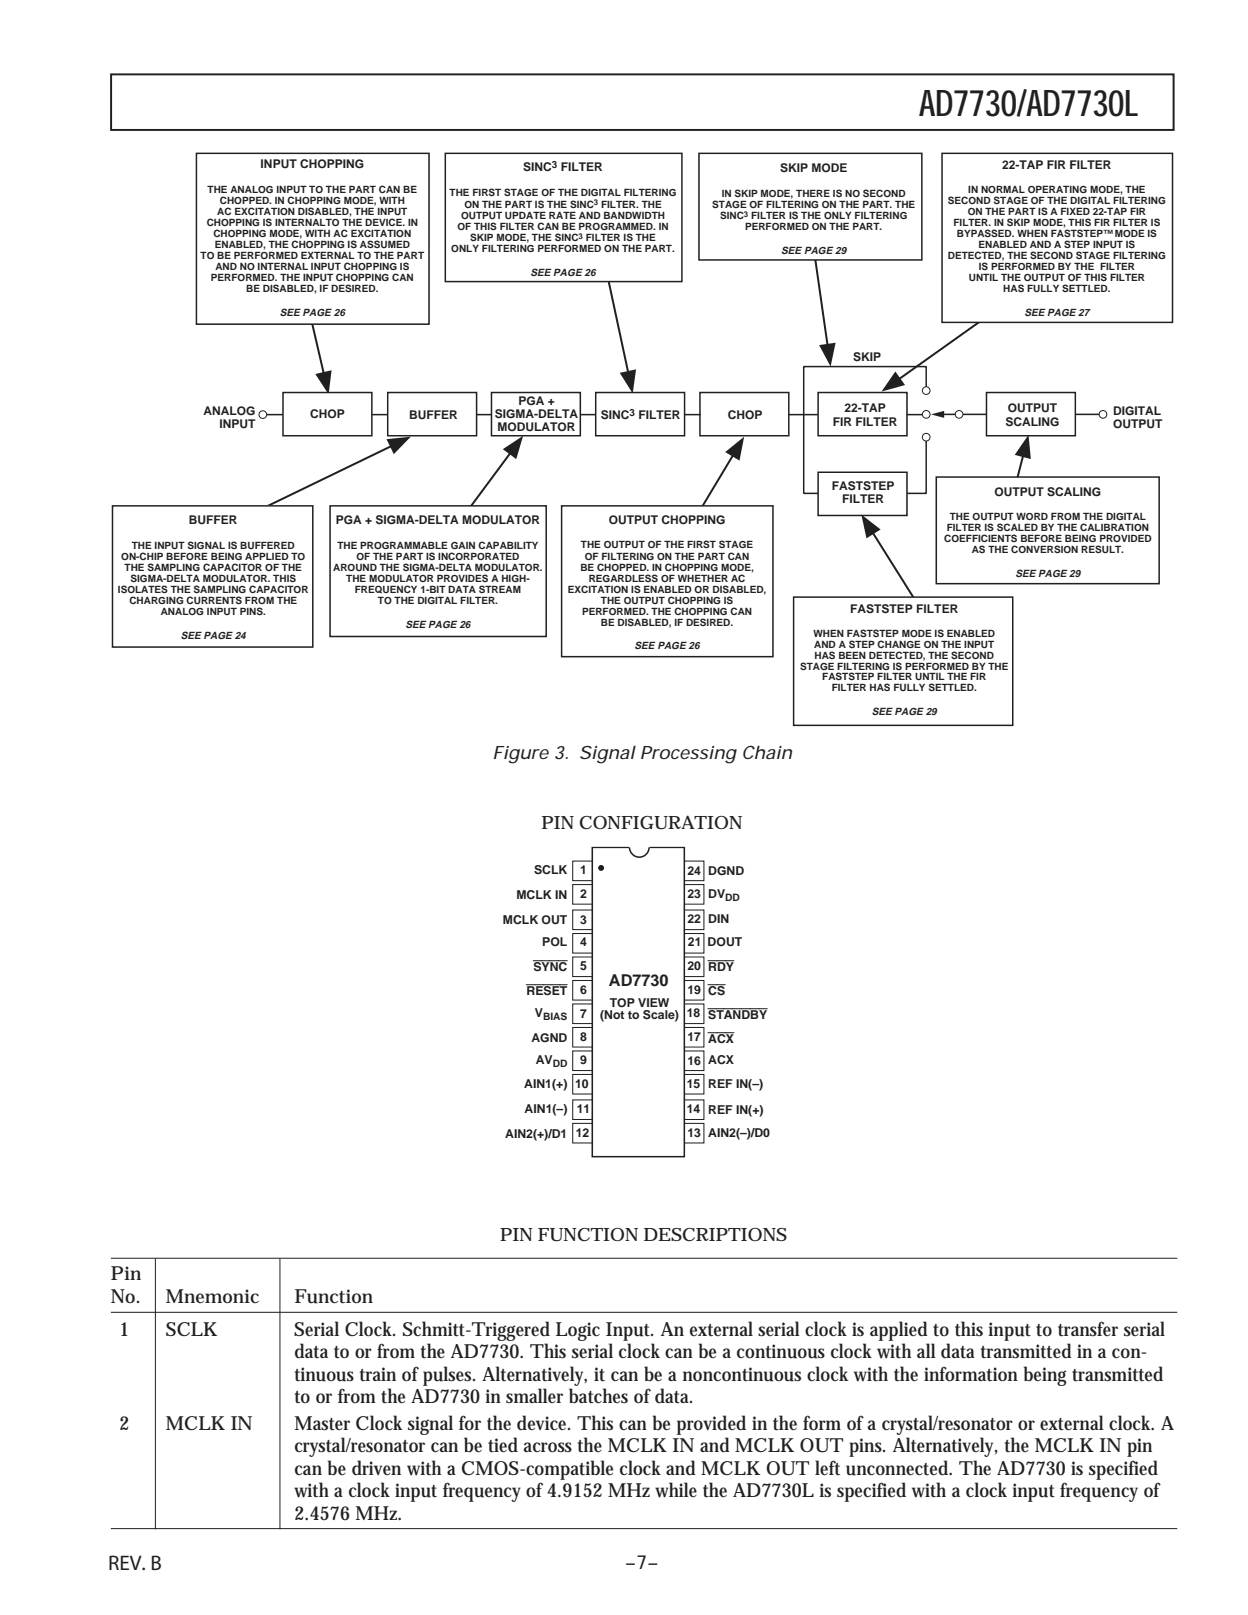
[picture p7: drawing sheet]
<svg xmlns="http://www.w3.org/2000/svg" width="216mm" height="279mm" viewBox="0 0 216 279" stroke-linecap="round" stroke-linejoin="round" font-family="sans-serif">
<defs><g id="words">
<text font-size="6.3" fill="#231f20" x="159" y="20.1">AD7730/AD7730L</text>
<text font-size="3.6" fill="#231f20" x="18.7" y="271.6">REV. B</text>
<g font-size="3.4" fill="#231f20">
<text x="19.2" y="221.5">Pin</text>
<text x="19.2" y="225.3">No.</text>
<text x="28.7" y="225.3">Mnemonic</text>
<text x="50.9" y="225.3">Function</text>
<text x="20.7" y="231.1">1</text>
<text x="28.7" y="231.1">SCLK</text>
<text x="50.9" y="231.1">Serial Clock. Schmitt-Triggered Logic Input. An external serial clock is applied to this input to transfer serial</text>
<text x="50.9" y="235">data to or from the AD7730. This serial clock can be a continuous clock with all data transmitted in a con-</text>
<text x="50.9" y="238.9">tinuous train of pulses. Alternatively, it can be a noncontinuous clock with the information being transmitted</text>
<text x="50.9" y="242.8">to or from the AD7730 in smaller batches of data.</text>
<text x="20.7" y="247.4">2</text>
<text x="28.7" y="247.4">MCLK IN</text>
<text x="50.9" y="247.4">Master Clock signal for the device. This can be provided in the form of a crystal/resonator or external clock. A</text>
<text x="50.9" y="251.2">crystal/resonator can be tied across the MCLK IN and MCLK OUT pins. Alternatively, the MCLK IN pin</text>
<text x="50.9" y="255.1">can be driven with a CMOS-compatible clock and MCLK OUT left unconnected. The AD7730 is specified</text>
<text x="50.9" y="259">with a clock input frequency of 4.9152 MHz while the AD7730L is specified with a clock input frequency of</text>
<text x="50.9" y="262.9">2.4576 MHz.</text>
<text x="108.2" y="271.5">–7–</text>
</g>
<g font-size="3.2" fill="#231f20">
<text x="85.2" y="131.4">Figure 3. Signal Processing Chain</text>
<text x="93.7" y="143.3">PIN CONFIGURATION</text>
<text x="86.5" y="214.6">PIN FUNCTION DESCRIPTIONS</text>
</g>
<text font-size="2.8" fill="#231f20" x="105.3" y="170.6">AD7730</text>
<g font-size="2.1" fill="#231f20">
<text x="45.1" y="29.1">INPUT CHOPPING</text>
<text x="90.5" y="29.6">SINC</text>
<text x="97" y="29.6">FILTER</text>
<text x="134.9" y="29.8">SKIP MODE</text>
<text x="173.4" y="29.2">22-TAP FIR FILTER</text>
<text x="147.6" y="62.4">SKIP</text>
<text x="35.2" y="71.8">ANALOG</text>
<text x="89.7" y="70">PGA +</text>
<text x="146.1" y="71.3">22-TAP</text>
<text x="174.3" y="71.3">OUTPUT</text>
<text x="192.6" y="71.8">DIGITAL</text>
<text x="38" y="74">INPUT</text>
<text x="53.6" y="72.4">CHOP</text>
<text x="70.8" y="72.5">BUFFER</text>
<text x="85.6" y="72.3">SIGMA-DELTA</text>
<text x="86.1" y="74.6">MODULATOR</text>
<text x="103.9" y="72.5">SINC</text>
<text x="110.4" y="72.5">FILTER</text>
<text x="125.9" y="72.5">CHOP</text>
<text x="144.1" y="73.6">FIR FILTER</text>
<text x="173.9" y="73.6">SCALING</text>
<text x="192.6" y="74">OUTPUT</text>
<text x="143.9" y="84.7">FASTSTEP</text>
<text x="145.7" y="86.9">FILTER</text>
<text x="172.1" y="85.8">OUTPUT SCALING</text>
<text x="32.7" y="90.7">BUFFER</text>
<text x="58.1" y="90.7">PGA + SIGMA-DELTA MODULATOR</text>
<text x="105.3" y="90.6">OUTPUT CHOPPING</text>
<text x="147.1" y="106">FASTSTEP FILTER</text>
<text x="89.3" y="155.5">MCLK IN</text>
<text x="92.4" y="151.2">SCLK</text>
<text x="100.4" y="151.2">1</text>
<text x="100.4" y="155.3">2</text>
<text x="118.9" y="151.4">24</text>
<text x="118.9" y="155.4">23</text>
<text x="122.5" y="151.4">DGND</text>
<text x="122.5" y="155.3">DV</text>
<text x="87" y="159.8">MCLK OUT</text>
<text x="100.4" y="159.8">3</text>
<text x="118.9" y="159.7">22</text>
<text x="122.5" y="159.7">DIN</text>
<text x="92.3" y="167.9">SYNC</text>
<text x="93.8" y="163.7">POL</text>
<text x="100.4" y="167.9">5</text>
<text x="100.4" y="163.7">4</text>
<text x="118.9" y="167.9">20</text>
<text x="119" y="163.7">21</text>
<text x="122.4" y="163.7">DOUT</text>
<text x="91.1" y="172.1">RESET</text>
<text x="100.4" y="171.9">6</text>
<text x="118.9" y="171.9">19</text>
<text x="122.5" y="168">RDY</text>
<text x="122.5" y="172.1">CS</text>
<text x="92.5" y="175.9">V</text>
<text x="100.4" y="176.1">7</text>
<text x="103.8" y="176.4">(Not to Scale)</text>
<text x="105.5" y="174.2">TOP VIEW</text>
<text x="118.8" y="176">18</text>
<text x="122.5" y="176.3">STANDBY</text>
<text x="91.9" y="180.2">AGND</text>
<text x="92.7" y="184.1">AV</text>
<text x="100.4" y="180.1">8</text>
<text x="100.4" y="184.1">9</text>
<text x="118.9" y="180.2">17</text>
<text x="118.9" y="184.2">16</text>
<text x="122.5" y="184.1">ACX</text>
<text x="122.5" y="180.4">ACX</text>
<text x="90.7" y="188.2">AIN1(+)</text>
<text x="99.5" y="188.2">10</text>
<text x="118.8" y="188.3">15</text>
<text x="122.5" y="188.2">REF IN(–)</text>
<text x="87.4" y="196.8">AIN2(+)/D1</text>
<text x="90.8" y="192.5">AIN1(–)</text>
<text x="99.6" y="196.7">12</text>
<text x="99.8" y="192.6">11</text>
<text x="118.8" y="192.6">14</text>
<text x="118.9" y="196.7">13</text>
<text x="122.5" y="192.8">REF IN(+)</text>
<text x="122.5" y="196.7">AIN2(–)/D0</text>
</g>
<g font-size="1.8" fill="#231f20">
<text x="91.8" y="47.8">SEE PAGE 26</text>
<text x="135.1" y="44">SEE PAGE 29</text>
<text x="48.4" y="54.6">SEE PAGE 26</text>
<text x="177.2" y="54.7">SEE PAGE 27</text>
<text x="175.7" y="99.9">SEE PAGE 29</text>
<text x="31.3" y="110.5">SEE PAGE 24</text>
<text x="70.1" y="108.6">SEE PAGE 26</text>
<text x="109.8" y="112.3">SEE PAGE 26</text>
<text x="150.8" y="123.6">SEE PAGE 29</text>
<text x="125.5" y="155.8">DD</text>
<text x="93.9" y="176.4">BIAS</text>
<text x="95.6" y="184.6">DD</text>
</g>
<g font-size="1.7" fill="#231f20">
<text x="95.5" y="29.1">3</text>
<text x="35.9" y="33.4">THE ANALOG INPUT TO THE PART CAN BE</text>
<text x="38" y="35.3">CHOPPED. IN CHOPPING MODE, WITH</text>
<text x="77.8" y="33.9">THE FIRST STAGE OF THE DIGITAL FILTERING</text>
<text x="80.3" y="35.9">ON THE PART IS THE SINC</text>
<text x="104" y="35.9">FILTER. THE</text>
<text x="123.2" y="35.9">STAGE OF FILTERING ON THE PART. THE</text>
<text x="124.9" y="34">IN SKIP MODE, THERE IS NO SECOND</text>
<text x="164" y="35.3">SECOND STAGE OF THE DIGITAL FILTERING</text>
<text x="167.5" y="33.4">IN NORMAL OPERATING MODE, THE</text>
<text x="35.8" y="39.1">CHOPPING IS INTERNALTO THE DEVICE. IN</text>
<text x="36.9" y="41">CHOPPING MODE, WITH AC EXCITATION</text>
<text x="37.6" y="37.2">AC EXCITATION DISABLED, THE INPUT</text>
<text x="79.1" y="39.7">OF THIS FILTER CAN BE PROGRAMMED. IN</text>
<text x="79.8" y="37.8">OUTPUT UPDATE RATE AND BANDWIDTH</text>
<text x="81.3" y="41.7">SKIP MODE, THE SINC</text>
<text x="101.3" y="41.7">FILTER IS THE</text>
<text x="124.6" y="38">SINC</text>
<text x="128.9" y="39.9">PERFORMED ON THE PART.</text>
<text x="130" y="38">FILTER IS THE ONLY FILTERING</text>
<text x="165" y="39.2">FILTER. IN SKIP MODE, THIS FIR FILTER IS</text>
<text x="165.5" y="41.1">BYPASSED. WHEN FASTSTEP™MODE IS</text>
<text x="167.4" y="37.2">ON THE PART IS A FIXED 22-TAP FIR</text>
<text x="34.7" y="44.8">TO BE PERFORMED EXTERNAL TO THE PART</text>
<text x="37.2" y="42.9">ENABLED, THE CHOPPING IS ASSUMED</text>
<text x="37.3" y="46.7">AND NO INTERNAL INPUT CHOPPING IS</text>
<text x="78.1" y="43.6">ONLY FILTERING PERFORMED ON THE PART.</text>
<text x="164" y="44.9">DETECTED, THE SECOND STAGE FILTERING</text>
<text x="169.3" y="43">ENABLED AND A STEP INPUT IS</text>
<text x="169.3" y="46.8">IS PERFORMED BY THE FILTER</text>
<text x="36.5" y="48.6">PERFORMED. THE INPUT CHOPPING CAN</text>
<text x="42.6" y="50.5">BE DISABLED, IF DESIRED.</text>
<text x="167.6" y="48.7">UNTIL THE OUTPUT OF THIS FILTER</text>
<text x="173.6" y="50.6">HAS FULLY SETTLED.</text>
<text x="108.9" y="72">3</text>
<text x="22.8" y="95">THE INPUT SIGNAL IS BUFFERED</text>
<text x="58.4" y="95">THE PROGRAMMABLE GAIN CAPABILITY</text>
<text x="100.5" y="94.9">THE OUTPUT OF THE FIRST STAGE</text>
<text x="163.3" y="93.9">COEFFICIENTS BEFORE BEING PROVIDED</text>
<text x="163.8" y="91.9">FILTER IS SCALED BY THE CALIBRATION</text>
<text x="164.3" y="90">THE OUTPUT WORD FROM THE DIGITAL</text>
<text x="168.1" y="95.8">AS THE CONVERSION RESULT.</text>
<text x="21" y="96.9">ON-CHIP BEFORE BEING APPLIED TO</text>
<text x="21.6" y="98.8">THE SAMPLING CAPACITOR OF THE</text>
<text x="22.6" y="100.7">SIGMA-DELTA MODULATOR. THIS</text>
<text x="57.6" y="98.8">AROUND THE SIGMA-DELTA MODULATOR.</text>
<text x="59.9" y="100.7">THE MODULATOR PROVIDES A HIGH-</text>
<text x="61.7" y="96.9">OF THE PART IS INCORPORATED</text>
<text x="100.4" y="98.7">BE CHOPPED. IN CHOPPING MODE,</text>
<text x="101.2" y="96.8">OF FILTERING ON THE PART CAN</text>
<text x="101.9" y="100.6">REGARDLESS OF WHETHER AC</text>
<text x="20.4" y="102.6">ISOLATES THE SAMPLING CAPACITOR</text>
<text x="22.4" y="104.5">CHARGING CURRENTS FROM THE</text>
<text x="27.8" y="106.4">ANALOG INPUT PINS.</text>
<text x="61.4" y="102.6">FREQUENCY 1-BIT DATA STREAM</text>
<text x="65.4" y="104.5">TO THE DIGITAL FILTER.</text>
<text x="98.2" y="102.5">EXCITATION IS ENABLED OR DISABLED,</text>
<text x="100.7" y="106.3">PERFORMED. THE CHOPPING CAN</text>
<text x="104" y="104.4">THE OUTPUT CHOPPING IS</text>
<text x="104" y="108.2">BE DISABLED, IF DESIRED.</text>
<text x="140.7" y="110.2">WHEN FASTSTEP MODE IS ENABLED</text>
<text x="140.9" y="112.1">AND A STEP CHANGE ON THE INPUT</text>
<text x="140.9" y="114">HAS BEEN DETECTED, THE SECOND</text>
<text x="138.4" y="115.8">STAGE FILTERING IS PERFORMED BY THE</text>
<text x="142.3" y="117.7">FASTSTEP FILTER UNTIL THE FIR</text>
<text x="143.9" y="119.6">FILTER HAS FULLY SETTLED.</text>
</g>
<g font-size="1.4" fill="#231f20">
<text x="102.7" y="35.5">3</text>
<text x="100.1" y="41.3">3</text>
<text x="128.7" y="37.5">3</text>
</g>
</g></defs>
<path d="M19.2 12.9h183.8v9.6h-183.8z" fill="none" stroke="#231f20" stroke-width=".34"/>
<path d="M19.2 217.7h184.5M26.9 217.7v46.9M48.4 217.7v46.9M19.2 227h184.5M19.2 264.5h184.5" fill="none" stroke="#231f20" stroke-width=".17"/>
<path d="M99.1 153h22.7v3.4h-22.7zM99.1 149h22.7v3.4h-22.7zM99.1 157.4h22.7v3.4h-22.7zM99.1 169.6h22.7v3.4h-22.7zM99.1 165.6h22.7v3.4h-22.7zM99.1 173.7h22.7v3.4h-22.7zM99.1 161.5h22.7v3.4h-22.7zM99.1 177.8h22.7v3.3h-22.7zM99.1 194.4h22.7v3.3h-22.7zM99.1 181.8h22.7v3.4h-22.7zM99.1 185.9h22.7v3.4h-22.7zM99.1 190.3h22.7v3.4h-22.7z" fill="none" stroke="#231f20" stroke-width=".18"/>
<path d="M102.5 146.6h15.9v53.5h-15.9z" fill="#fff"/>
<path d="M102.5 146.6h15.9v53.5h-15.9z" fill="none" stroke="#231f20" stroke-width=".26"/>
<circle cx="104" cy="150.2" r=".34" fill="#231f20"/>
<circle cx="104" cy="150.2" r=".34" fill="none" stroke="#231f20" stroke-width=".35"/>
<path d="M108.9 145.9h3.4v1.4h-3.4z" fill="#fff"/>
<path d="M108.9 145.9h3.4v1.4h-3.4z" fill="none" stroke="#fff" stroke-width=".18"/>
<path d="M108.9 146.6a1.69 1.69 0 0 0 1.7 1.7 1.69 1.69 0 0 0 1.7-1.7" fill="none" stroke="#231f20" stroke-width=".26"/>
<path d="M86.7 146.3h46.7v54.3h-46.7z" fill="none" stroke="#fff" stroke-width=".35"/>
<path d="M176.9 79.1l-1.6 6.4" fill="none" stroke="#231f20" stroke-width=".35"/>
<path d="M177.9 75.2l.4 4.2-2.8-.7z" fill="#231f20"/>
<path d="M53.6 54.3l2.4 10.1" fill="none" stroke="#231f20" stroke-width=".35"/>
<path d="M54.6 64.7l2.8-.6-.5 4.1z" fill="#231f20"/>
<path d="M160.2 66.9v-3.5h-21.2v22h21.2v-9.1" fill="none" stroke="#231f20" stroke-width=".26"/>
<path d="M85 67.9h15.4v7.5h-15.4z" fill="#fff"/>
<path d="M85 67.9h15.4v7.5h-15.4z" fill="none" stroke="#231f20" stroke-width=".26"/>
<path d="M103.1 67.9h15.3v7.5h-15.3z" fill="#fff"/>
<path d="M103.1 67.9h15.3v7.5h-15.3z" fill="none" stroke="#231f20" stroke-width=".26"/>
<path d="M121.1 67.9h15.4v7.5h-15.4z" fill="#fff"/>
<path d="M121.1 67.9h15.4v7.5h-15.4z" fill="none" stroke="#231f20" stroke-width=".26"/>
<path d="M141.5 67.9h15.4v7.5h-15.4z" fill="#fff"/>
<path d="M141.5 67.9h15.4v7.5h-15.4z" fill="none" stroke="#231f20" stroke-width=".26"/>
<path d="M141.5 81.7h15.4v7.5h-15.4z" fill="#fff"/>
<path d="M82.4 71.7h2.5M100.5 71.7h2.5M118.6 71.7h2.5M136.5 71.7h4.9M141.5 81.7h15.4v7.5h-15.4z" fill="none" stroke="#231f20" stroke-width=".26"/>
<path d="M49 67.9h15.3v7.5h-15.3z" fill="#fff"/>
<path d="M46.3 71.7h2.5M49 67.9h15.3v7.5h-15.3zM156.9 71.7h2.5" fill="none" stroke="#231f20" stroke-width=".26"/>
<circle cx="160.2" cy="71.7" r=".66" fill="#fff"/>
<circle cx="160.2" cy="71.7" r=".66" fill="none" stroke="#231f20" stroke-width=".17"/>
<path d="M104.5 44.8l4.1 19.4" fill="none" stroke="#231f20" stroke-width=".35"/>
<path d="M107.2 64.5l2.8-.6-.5 4.2z" fill="#231f20"/>
<path d="M34 26.5h40.2v29.6h-40.2z" fill="#fff"/>
<path d="M34 26.5h40.2v29.6h-40.2z" fill="none" stroke="#231f20" stroke-width=".26"/>
<path d="M34.6 27.2h38.8v27.8h-38.8z" fill="#fff"/>
<path d="M140.9 43.6l2.2 15.9" fill="none" stroke="#231f20" stroke-width=".35"/>
<path d="M141.7 59.7l2.9-.4-.9 4.1z" fill="#231f20"/>
<path d="M88.1 78.6l-9.1 12.2" fill="none" stroke="#231f20" stroke-width=".35"/>
<path d="M87 77.7l3.5-2.3-1.2 4z" fill="#231f20"/>
<path d="M126.7 79l-6.4 10.7" fill="none" stroke="#231f20" stroke-width=".35"/>
<path d="M125.5 78.2l3.2-2.6-.8 4.1z" fill="#231f20"/>
<path d="M151.1 92.4l6.9 10.9" fill="none" stroke="#231f20" stroke-width=".35"/>
<path d="M149 89l3.3 2.6-2.4 1.5z" fill="#231f20"/>
<path d="M77 26.5h41v22.2h-41z" fill="#fff"/>
<path d="M77 26.5h41v22.2h-41z" fill="none" stroke="#231f20" stroke-width=".26"/>
<g fill="#fff">
<path d="M77.6 27.6h39.5v20.2h-39.5z"/>
<path d="M67.1 67.9h15.3v7.5h-15.3z"/>
</g>
<path d="M64.4 71.7h2.5M67.1 67.9h15.3v7.5h-15.3z" fill="none" stroke="#231f20" stroke-width=".26"/>
<circle cx="45.5" cy="71.7" r=".66" fill="#fff"/>
<circle cx="45.5" cy="71.7" r=".66" fill="none" stroke="#231f20" stroke-width=".17"/>
<path d="M120.9 26.5h38.6v18.5h-38.6z" fill="#fff"/>
<path d="M120.9 26.5h38.6v18.5h-38.6z" fill="none" stroke="#231f20" stroke-width=".26"/>
<path d="M123 27.9h35.3v16.4h-35.3z" fill="#fff"/>
<circle cx="160.2" cy="67.6" r=".66" fill="#fff"/>
<circle cx="160.2" cy="67.6" r=".66" fill="none" stroke="#231f20" stroke-width=".17"/>
<circle cx="160.2" cy="75.6" r=".66" fill="#fff"/>
<circle cx="160.2" cy="75.6" r=".66" fill="none" stroke="#231f20" stroke-width=".17"/>
<path d="M163.3 71.7h27" fill="none" stroke="#231f20" stroke-width=".26"/>
<path d="M161.1 71.7l2.2-.6v1.2z" fill="#231f20"/>
<circle cx="165.9" cy="71.7" r=".66" fill="#fff"/>
<circle cx="165.9" cy="71.7" r=".66" fill="none" stroke="#231f20" stroke-width=".17"/>
<path d="M170.7 67.9h15.3v7.5h-15.3z" fill="#fff"/>
<path d="M170.7 67.9h15.3v7.5h-15.3z" fill="none" stroke="#231f20" stroke-width=".26"/>
<circle cx="190.8" cy="71.7" r=".66" fill="#fff"/>
<circle cx="190.8" cy="71.7" r=".66" fill="none" stroke="#231f20" stroke-width=".17"/>
<path d="M172.1 53.8l-16.4 11.6" fill="none" stroke="#231f20" stroke-width=".35"/>
<path d="M154.9 64.3l1.7 2.3-4.1 1.1z" fill="#231f20"/>
<path d="M163 26.5h39.8v29.3h-39.8z" fill="#fff"/>
<path d="M163 26.5h39.8v29.3h-39.8z" fill="none" stroke="#231f20" stroke-width=".26"/>
<g fill="#fff">
<path d="M163.9 27.3h37.7v27.8h-37.7z"/>
<path d="M162 82.5h38.5v18.5h-38.5z"/>
</g>
<path d="M162 82.5h38.5v18.5h-38.5z" fill="none" stroke="#231f20" stroke-width=".26"/>
<g fill="#fff">
<path d="M163.2 83.9h36v16.4h-36z"/>
<path d="M137.3 103.3h37.9v22.2h-37.9z"/>
</g>
<path d="M137.3 103.3h37.9v22.2h-37.9z" fill="none" stroke="#231f20" stroke-width=".26"/>
<g fill="#fff">
<path d="M138.1 104.4h36.4v19.8h-36.4z"/>
<path d="M97.2 87.5h36.5v26.1h-36.5z"/>
</g>
<path d="M97.2 87.5h36.5v26.1h-36.5z" fill="none" stroke="#231f20" stroke-width=".26"/>
<g fill="#fff">
<path d="M98 88.8h34.7v24h-34.7z"/>
<path d="M57.1 87.5h37.4v22.6h-37.4z"/>
</g>
<path d="M57.1 87.5h37.4v22.6h-37.4z" fill="none" stroke="#231f20" stroke-width=".26"/>
<path d="M57.5 88.9h36.4v20.2h-36.4z" fill="#fff"/>
<path d="M67.5 77.3l-28 13.5" fill="none" stroke="#231f20" stroke-width=".35"/>
<path d="M66.9 76l4.2-.4-3 3z" fill="#231f20"/>
<path d="M19.5 87.5h34.6v24.4h-34.6z" fill="#fff"/>
<path d="M19.5 87.5h34.6v24.4h-34.6z" fill="none" stroke="#231f20" stroke-width=".26"/>
<path d="M20.2 88.9h33.2v22.3h-33.2z" fill="#fff"/>
<path d="M83.5 25.4h28.9" fill="none" stroke="#fff" stroke-width=".17"/>
<path d="M204 25.8h-185.3v100.3h185.3" fill="none" stroke="#fff" stroke-width=".35"/>
<path d="M18.7 268.8h11.2v4h-11.2z" fill="#fff"/>
<use href="#words"/>
</svg>
